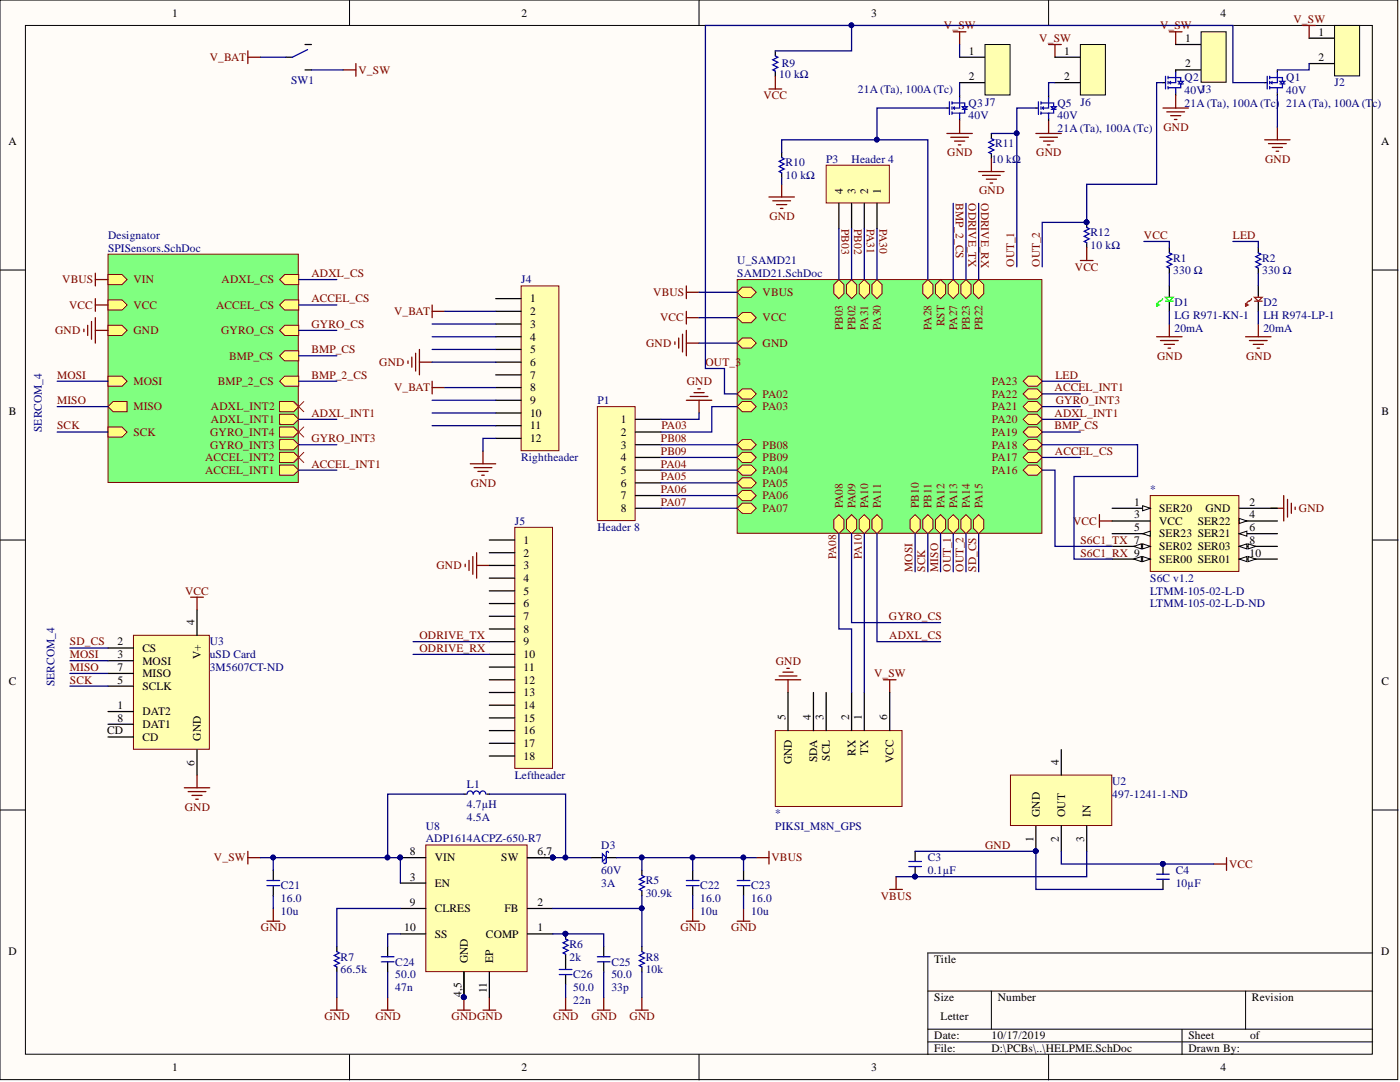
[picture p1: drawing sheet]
<svg xmlns="http://www.w3.org/2000/svg" width="279mm" height="216mm" viewBox="0 0 279 216" stroke-linecap="round" stroke-linejoin="round" font-family="sans-serif">
<defs><g id="words">
<g font-size="2.3">
<text x="34.3" y="3.3">1</text>
<text x="104.1" y="3.3">2</text>
<text x="173.8" y="3.3">3</text>
<text x="243.6" y="3.3">4</text>
<text x="193.4" y="10.9">1</text>
<text x="212.4" y="10.9">1</text>
<text x="236.5" y="8.4">1</text>
<text x="263.1" y="7.1">1</text>
<text x="193.4" y="16">2</text>
<text x="212.4" y="16">2</text>
<text x="236.5" y="13.4">2</text>
<text x="263.1" y="12.2">2</text>
<text x="1.7" y="29">A</text>
<text x="275.6" y="29">A</text>
<text x="168.2" y="38.8" transform="rotate(-90 168.2 38.8)">4</text>
<text x="170.7" y="38.8" transform="rotate(-90 170.7 38.8)">3</text>
<text x="173.2" y="38.8" transform="rotate(-90 173.2 38.8)">2</text>
<text x="175.8" y="38.8" transform="rotate(-90 175.8 38.8)">1</text>
<text x="105.8" y="60.3">1</text>
<text x="105.8" y="62.9">2</text>
<text x="105.8" y="65.4">3</text>
<text x="105.8" y="68">4</text>
<text x="105.8" y="70.5">5</text>
<text x="105.8" y="73">6</text>
<text x="105.8" y="75.6">7</text>
<text x="1.8" y="82.8">B</text>
<text x="105.8" y="78.1">8</text>
<text x="105.8" y="80.6">9</text>
<text x="105.8" y="83.2">10</text>
<text x="275.7" y="82.8">B</text>
<text x="105.8" y="85.7">11</text>
<text x="105.8" y="88.2">12</text>
<text x="123.9" y="84.4">1</text>
<text x="123.9" y="87">2</text>
<text x="123.9" y="89.5">3</text>
<text x="123.9" y="92">4</text>
<text x="123.9" y="94.6">5</text>
<text x="123.9" y="97.1">6</text>
<text x="123.9" y="99.6">7</text>
<text x="226.3" y="100.9">1</text>
<text x="249.3" y="100.9">2</text>
<text x="123.9" y="102.2">8</text>
<text x="226.3" y="103.4">3</text>
<text x="226.3" y="106">5</text>
<text x="231.3" y="102.2">SER20</text>
<text x="231.3" y="104.7">VCC</text>
<text x="231.3" y="107.2">SER23 SER21</text>
<text x="239" y="104.7">SER22</text>
<text x="240.6" y="102.2">GND</text>
<text x="249.3" y="103.4">4</text>
<text x="249.3" y="106">6</text>
<text x="104.5" y="108.5">1</text>
<text x="104.5" y="111.1">2</text>
<text x="104.5" y="113.6">3</text>
<text x="231.3" y="109.8">SER02 SER03</text>
<text x="231.3" y="112.3">SER00 SER01</text>
<text x="249.3" y="108.5">8</text>
<text x="249.3" y="111.1">10</text>
<text x="104.5" y="116.1">4</text>
<text x="104.5" y="118.7">5</text>
<text x="38.8" y="124.7" transform="rotate(-90 38.8 124.7)">4</text>
<text x="104.5" y="121.2">6</text>
<text x="104.5" y="123.7">7</text>
<text x="23.4" y="128.8">2</text>
<text x="23.4" y="131.3">3</text>
<text x="28.4" y="130.1">CS</text>
<text x="40.1" y="131.5" transform="rotate(-90 40.1 131.5)">V+</text>
<text x="104.5" y="126.3">8</text>
<text x="104.5" y="128.8">9</text>
<text x="104.5" y="131.3">10</text>
<text x="1.8" y="136.7">C</text>
<text x="23.4" y="136.4">5</text>
<text x="23.4" y="133.9">7</text>
<text x="28.4" y="132.6">MOSI</text>
<text x="28.4" y="137.7">SCLK</text>
<text x="28.4" y="135.1">MISO</text>
<text x="104.5" y="133.9">11</text>
<text x="104.5" y="136.4">12</text>
<text x="275.7" y="136.7">C</text>
<text x="23.4" y="141.5">1</text>
<text x="28.4" y="142.7">DAT2</text>
<text x="104.5" y="138.9">13</text>
<text x="104.5" y="141.5">14</text>
<text x="156.8" y="143.8" transform="rotate(-90 156.8 143.8)">5</text>
<text x="161.8" y="143.8" transform="rotate(-90 161.8 143.8)">4</text>
<text x="164.4" y="143.8" transform="rotate(-90 164.4 143.8)">3</text>
<text x="169.4" y="143.8" transform="rotate(-90 169.4 143.8)">2</text>
<text x="172" y="143.8" transform="rotate(-90 172 143.8)">1</text>
<text x="177.1" y="143.8" transform="rotate(-90 177.1 143.8)">6</text>
<text x="21.4" y="146.5">CD</text>
<text x="23.4" y="144">8</text>
<text x="28.4" y="145.3">DAT1</text>
<text x="28.4" y="147.8">CD</text>
<text x="40.1" y="147.8" transform="rotate(-90 40.1 147.8)">GND</text>
<text x="104.5" y="144">15</text>
<text x="104.5" y="146.5">16</text>
<text x="104.5" y="149.1">17</text>
<text x="38.8" y="152.8" transform="rotate(-90 38.8 152.8)">6</text>
<text x="104.5" y="151.6">18</text>
<text x="158" y="152.5" transform="rotate(-90 158 152.5)">GND</text>
<text x="163.1" y="152.1" transform="rotate(-90 163.1 152.1)">SDA</text>
<text x="165.6" y="151.8" transform="rotate(-90 165.6 151.8)">SCL</text>
<text x="170.7" y="150.8" transform="rotate(-90 170.7 150.8)">RX</text>
<text x="173.2" y="150.6" transform="rotate(-90 173.2 150.6)">TX</text>
<text x="178.3" y="152.3" transform="rotate(-90 178.3 152.3)">VCC</text>
<text x="211.3" y="152.6" transform="rotate(-90 211.3 152.6)">4</text>
<text x="207.5" y="163" transform="rotate(-90 207.5 163)">GND</text>
<text x="212.6" y="163" transform="rotate(-90 212.6 163)">OUT</text>
<text x="217.6" y="163" transform="rotate(-90 217.6 163)">IN</text>
<text x="81.8" y="170.6">8</text>
<text x="86.8" y="171.9">VIN</text>
<text x="100" y="171.9">SW</text>
<text x="107.3" y="170.6">6,7</text>
<text x="206.2" y="168" transform="rotate(-90 206.2 168)">1</text>
<text x="211.3" y="168" transform="rotate(-90 211.3 168)">2</text>
<text x="216.4" y="168" transform="rotate(-90 216.4 168)">3</text>
<text x="81.8" y="175.7">3</text>
<text x="86.8" y="177">EN</text>
<text x="80.7" y="185.8">10</text>
<text x="81.8" y="180.8">9</text>
<text x="86.8" y="182">CLRES</text>
<text x="100.7" y="182">FB</text>
<text x="107.3" y="185.8">1</text>
<text x="107.3" y="180.8">2</text>
<text x="1.7" y="190.6">D</text>
<text x="86.8" y="187.1">SS</text>
<text x="97" y="187.1">COMP</text>
<text x="275.6" y="190.6">D</text>
<text x="93.3" y="192.2" transform="rotate(-90 93.3 192.2)">GND</text>
<text x="98.4" y="192.2" transform="rotate(-90 98.4 192.2)">EP</text>
<text x="186.4" y="192.2">Title</text>
<text x="92.1" y="198.9" transform="rotate(-90 92.1 198.9)">4,5</text>
<text x="97.2" y="198.2" transform="rotate(-90 97.2 198.2)">11</text>
<text x="186.4" y="199.8">Size</text>
<text x="187.7" y="203.6">Letter</text>
<text x="199.1" y="199.8">Number</text>
<text x="249.9" y="199.8">Revision</text>
<text x="186.4" y="207.4">Date:</text>
<text x="186.4" y="209.9">File:</text>
<text x="197.9" y="207.4">10/17/2019</text>
<text x="197.9" y="209.9">D:\PCBs\..\HELPME.SchDoc</text>
<text x="237.2" y="207.4">Sheet</text>
<text x="237.2" y="209.9">Drawn By:</text>
<text x="249.5" y="207.4">of</text>
<text x="34.3" y="213.7">1</text>
<text x="104.1" y="213.7">2</text>
<text x="173.8" y="213.7">3</text>
<text x="243.6" y="213.7">4</text>
</g>
<g font-size="2.3" fill="#800000">
<text x="188.4" y="5.8">V_SW</text>
<text x="231.5" y="5.8">V_SW</text>
<text x="258.1" y="4.6">V_SW</text>
<text x="207.4" y="8.4">V_SW</text>
<text x="41.9" y="12.2">V_BAT</text>
<text x="71.5" y="14.7">V_SW</text>
<text x="152.4" y="19.8">VCC</text>
<text x="232.2" y="26.1">GND</text>
<text x="189.1" y="31.2">GND</text>
<text x="206.8" y="31.2">GND</text>
<text x="252.5" y="32.5">GND</text>
<text x="190.8" y="40.6" transform="rotate(90 190.8 40.6)">BMP_2_CS</text>
<text x="193.3" y="40.6" transform="rotate(90 193.3 40.6)">ODRIVE_TX</text>
<text x="195.4" y="38.8">GND</text>
<text x="195.8" y="40.6" transform="rotate(90 195.8 40.6)">ODRIVE_RX</text>
<text x="153.5" y="43.9">GND</text>
<text x="167.9" y="45.6" transform="rotate(90 167.9 45.6)">PB03</text>
<text x="170.5" y="45.6" transform="rotate(90 170.5 45.6)">PB02</text>
<text x="173" y="45.6" transform="rotate(90 173 45.6)">PA31</text>
<text x="175.5" y="45.6" transform="rotate(90 175.5 45.6)">PA30</text>
<text x="228.3" y="47.7">VCC</text>
<text x="246" y="47.7">LED</text>
<text x="202.4" y="53.2" transform="rotate(-90 202.4 53.2)">OUT_1</text>
<text x="207.5" y="53.2" transform="rotate(-90 207.5 53.2)">OUT_2</text>
<text x="12.4" y="56.5">VBUS</text>
<text x="26.6" y="56.5">VIN</text>
<text x="44.2" y="56.5">ADXL_CS</text>
<text x="62.1" y="55.3">ADXL_CS</text>
<text x="130.4" y="59.1">VBUS</text>
<text x="152.2" y="59.1">VBUS</text>
<text x="214.5" y="54">VCC</text>
<text x="13.8" y="61.6">VCC</text>
<text x="26.6" y="61.6">VCC</text>
<text x="43.1" y="61.6">ACCEL_CS</text>
<text x="62.1" y="60.3">ACCEL_CS</text>
<text x="62.1" y="65.4">GYRO_CS</text>
<text x="78.6" y="62.9">V_BAT</text>
<text x="131.7" y="64.2">VCC</text>
<text x="152.2" y="64.2">VCC</text>
<text x="168.2" y="65.9" transform="rotate(-90 168.2 65.9)">PB03</text>
<text x="170.7" y="65.9" transform="rotate(-90 170.7 65.9)">PB02</text>
<text x="173.2" y="65.8" transform="rotate(-90 173.2 65.8)">PA31</text>
<text x="175.8" y="65.8" transform="rotate(-90 175.8 65.8)">PA30</text>
<text x="185.9" y="65.8" transform="rotate(-90 185.9 65.8)">PA28</text>
<text x="188.5" y="65.1" transform="rotate(-90 188.5 65.1)">RST</text>
<text x="191" y="65.8" transform="rotate(-90 191 65.8)">PA27</text>
<text x="193.5" y="65.9" transform="rotate(-90 193.5 65.9)">PB23</text>
<text x="196.1" y="65.9" transform="rotate(-90 196.1 65.9)">PB22</text>
<text x="11" y="66.7">GND</text>
<text x="26.6" y="66.7">GND</text>
<text x="44.1" y="66.7">GYRO_CS</text>
<text x="45.7" y="71.8">BMP_CS</text>
<text x="62.1" y="70.5">BMP_CS</text>
<text x="128.9" y="69.2">GND</text>
<text x="152.2" y="69.2">GND</text>
<text x="230.9" y="71.8">GND</text>
<text x="248.7" y="71.8">GND</text>
<text x="11.4" y="75.6">MOSI</text>
<text x="26.6" y="76.8">MOSI</text>
<text x="43.5" y="76.8">BMP_2_CS</text>
<text x="62.1" y="75.6">BMP_2_CS</text>
<text x="75.7" y="73">GND</text>
<text x="137.1" y="76.8">GND</text>
<text x="140.8" y="73">OUT_3</text>
<text x="197.9" y="76.8">PA23</text>
<text x="210.6" y="75.6">LED</text>
<text x="11.4" y="80.6">MISO</text>
<text x="26.6" y="81.9">MISO</text>
<text x="42.1" y="81.9">ADXL_INT2</text>
<text x="62.1" y="83.2">ADXL_INT1</text>
<text x="78.6" y="78.1">V_BAT</text>
<text x="152.2" y="79.4">PA02</text>
<text x="152.2" y="81.9">PA03</text>
<text x="197.9" y="81.9">PA21</text>
<text x="197.9" y="79.4">PA22</text>
<text x="210.5" y="78.1">ACCEL_INT1</text>
<text x="210.5" y="83.2">ADXL_INT1</text>
<text x="210.7" y="80.6">GYRO_INT3</text>
<text x="11.4" y="85.7">SCK</text>
<text x="26.6" y="87">SCK</text>
<text x="41.9" y="87">GYRO_INT4</text>
<text x="41.9" y="89.5">GYRO_INT3</text>
<text x="42.1" y="84.4">ADXL_INT1</text>
<text x="62.1" y="88.2">GYRO_INT3</text>
<text x="131.9" y="88.2">PB08</text>
<text x="132" y="85.7">PA03</text>
<text x="152.2" y="89.5">PB08</text>
<text x="197.9" y="89.5">PA18</text>
<text x="197.9" y="87">PA19</text>
<text x="197.9" y="84.4">PA20</text>
<text x="210.5" y="85.7">BMP_CS</text>
<text x="40.9" y="92">ACCEL_INT2</text>
<text x="40.9" y="94.6">ACCEL_INT1</text>
<text x="62.1" y="93.3">ACCEL_INT1</text>
<text x="131.9" y="93.3">PA04</text>
<text x="131.9" y="95.8">PA05</text>
<text x="131.9" y="90.8">PB09</text>
<text x="152.2" y="92">PB09</text>
<text x="152.2" y="94.6">PA04</text>
<text x="197.9" y="92">PA17</text>
<text x="197.9" y="94.6">PA16</text>
<text x="210.5" y="90.8">ACCEL_CS</text>
<text x="93.9" y="97.1">GND</text>
<text x="131.9" y="98.4">PA06</text>
<text x="131.9" y="100.9">PA07</text>
<text x="152.2" y="97.1">PA05</text>
<text x="152.2" y="99.6">PA06</text>
<text x="168.2" y="101.4" transform="rotate(-90 168.2 101.4)">PA08</text>
<text x="170.7" y="101.4" transform="rotate(-90 170.7 101.4)">PA09</text>
<text x="173.2" y="101.4" transform="rotate(-90 173.2 101.4)">PA10</text>
<text x="175.8" y="101.4" transform="rotate(-90 175.8 101.4)">PA11</text>
<text x="183.4" y="101.4" transform="rotate(-90 183.4 101.4)">PB10</text>
<text x="185.9" y="101.4" transform="rotate(-90 185.9 101.4)">PB11</text>
<text x="188.5" y="101.4" transform="rotate(-90 188.5 101.4)">PA12</text>
<text x="191" y="101.4" transform="rotate(-90 191 101.4)">PA13</text>
<text x="193.5" y="101.4" transform="rotate(-90 193.5 101.4)">PA14</text>
<text x="196.1" y="101.4" transform="rotate(-90 196.1 101.4)">PA15</text>
<text x="152.2" y="102.2">PA07</text>
<text x="214.2" y="104.7">VCC</text>
<text x="259.2" y="102.2">GND</text>
<text x="87.1" y="113.6">GND</text>
<text x="166.9" y="111.6" transform="rotate(-90 166.9 111.6)">PA08</text>
<text x="172" y="111.6" transform="rotate(-90 172 111.6)">PA10</text>
<text x="215.6" y="108.5">S6C1_TX 7</text>
<text x="215.6" y="111.1">S6C1_RX 9</text>
<text x="36.9" y="118.7">VCC</text>
<text x="182.1" y="114.1" transform="rotate(-90 182.1 114.1)">MOSI</text>
<text x="184.7" y="114.1" transform="rotate(-90 184.7 114.1)">SCK</text>
<text x="187.2" y="114.1" transform="rotate(-90 187.2 114.1)">MISO</text>
<text x="189.7" y="114.1" transform="rotate(-90 189.7 114.1)">OUT_1</text>
<text x="192.3" y="114.1" transform="rotate(-90 192.3 114.1)">OUT_2</text>
<text x="194.8" y="114.1" transform="rotate(-90 194.8 114.1)">SD_CS</text>
<text x="177.4" y="123.7">GYRO_CS</text>
<text x="14" y="131.3">MOSI</text>
<text x="14" y="128.8">SD_CS</text>
<text x="83.7" y="127.5">ODRIVE_TX</text>
<text x="83.7" y="130.1">ODRIVE_RX</text>
<text x="177.5" y="127.5">ADXL_CS</text>
<text x="14" y="133.9">MISO</text>
<text x="14" y="136.4">SCK</text>
<text x="154.8" y="132.6">GND</text>
<text x="174.4" y="135.1">V_SW</text>
<text x="36.9" y="161.8">GND</text>
<text x="42.7" y="171.9">V_SW</text>
<text x="154" y="171.9">VBUS</text>
<text x="196.6" y="169.4">GND</text>
<text x="245.3" y="173.2">VCC</text>
<text x="175.8" y="179.5">VBUS</text>
<text x="52.1" y="185.8">GND</text>
<text x="135.8" y="185.8">GND</text>
<text x="145.9" y="185.8">GND</text>
<text x="64.8" y="203.6">GND</text>
<text x="74.9" y="203.6">GND</text>
<text x="90.1" y="203.6">GNDGND</text>
<text x="110.4" y="203.6">GND</text>
<text x="118" y="203.6">GND</text>
<text x="125.6" y="203.6">GND</text>
</g>
<g font-size="2.3" fill="#000080">
<text x="58.1" y="16.7">SW1</text>
<text x="155.5" y="15.5">10 kΩ</text>
<text x="156" y="13.4">R9</text>
<text x="236.4" y="16.2">Q2</text>
<text x="256.7" y="16.2">Q1</text>
<text x="266.3" y="17.2">J2</text>
<text x="171.2" y="18.5">21A (Ta), 100A (Tc)</text>
<text x="193.3" y="23.8">40V</text>
<text x="193.3" y="21.3">Q3 J7</text>
<text x="211" y="23.8">40V</text>
<text x="211" y="21.3">Q5</text>
<text x="215.6" y="21.1">J6</text>
<text x="236.4" y="18.8">40VJ3</text>
<text x="236.4" y="21.3">21A (Ta), 100A (Tc)</text>
<text x="256.7" y="18.8">40V</text>
<text x="256.7" y="21.3">21A (Ta), 100A (T</text>
<text x="273.9" y="21.3">c)</text>
<text x="198.6" y="29.4">R11</text>
<text x="211" y="26.4">21A (Ta), 100A (Tc)</text>
<text x="156.8" y="35.8">10 kΩ</text>
<text x="156.8" y="33.2">R10</text>
<text x="164.9" y="32.5">P3</text>
<text x="170" y="32.5">Header 4</text>
<text x="197.9" y="32.5">10 kΩ</text>
<text x="21.6" y="47.7">Designator</text>
<text x="217.6" y="47.2">R12</text>
<text x="21.6" y="50.2">SPISensors.SchDoc</text>
<text x="147.1" y="52.7">U_SAMD21</text>
<text x="217.6" y="49.7">10 kΩ</text>
<text x="234.1" y="52.2">R1</text>
<text x="251.9" y="52.2">R2</text>
<text x="104" y="56.5">J4</text>
<text x="147.1" y="55.3">SAMD21.SchDoc</text>
<text x="234.1" y="54.8">330 Ω</text>
<text x="251.9" y="54.8">330 Ω</text>
<text x="234.4" y="63.6">LG R971-KN-1</text>
<text x="234.4" y="61.1">D1</text>
<text x="252.1" y="63.6">LH R974-LP-1</text>
<text x="252.1" y="61.1">D2</text>
<text x="234.4" y="66.2">20mA</text>
<text x="252.1" y="66.2">20mA</text>
<text x="119.2" y="80.6">P1</text>
<text x="8.4" y="86.2" transform="rotate(-90 8.4 86.2)">SERCOM_4</text>
<text x="104" y="92">Rightheader</text>
<text x="229.6" y="98.4">*</text>
<text x="102.7" y="104.7">J5</text>
<text x="119.2" y="106">Header 8</text>
<text x="229.6" y="118.7">LTMM-105-02-L-D</text>
<text x="229.6" y="116.1">S6C v1.2</text>
<text x="229.6" y="121.2">LTMM-105-02-L-D-ND</text>
<text x="41.9" y="128.8">U3</text>
<text x="41.9" y="131.3">uSD Card</text>
<text x="10.9" y="136.9" transform="rotate(-90 10.9 136.9)">SERCOM_4</text>
<text x="41.9" y="133.9">3M5607CT-ND</text>
<text x="102.7" y="155.4">Leftheader</text>
<text x="93.2" y="161.2">4.7µH</text>
<text x="93.2" y="157.2">L1</text>
<text x="222" y="159.2">497-1241-1-ND</text>
<text x="222" y="156.7">U2</text>
<text x="85" y="165.6">U8</text>
<text x="93.2" y="163.8">4.5A</text>
<text x="154.7" y="163">*</text>
<text x="154.7" y="165.6">PIKSI_M8N_GPS</text>
<text x="85" y="168.1">ADP1614ACPZ-650-R7</text>
<text x="120" y="169.4">D3</text>
<text x="185.2" y="171.9">C3</text>
<text x="56.1" y="177.5">C21</text>
<text x="120" y="174.4">60V</text>
<text x="120" y="177">3A</text>
<text x="128.9" y="179">30.9k</text>
<text x="128.9" y="176.5">R5</text>
<text x="139.8" y="177.5">C22</text>
<text x="149.9" y="177.5">C23</text>
<text x="185.2" y="174.4">0.1µF</text>
<text x="234.6" y="177">10µF</text>
<text x="234.6" y="174.4">C4</text>
<text x="56.1" y="180">16.0</text>
<text x="56.1" y="182.5">10u</text>
<text x="139.8" y="180">16.0</text>
<text x="139.8" y="182.5">10u</text>
<text x="149.9" y="180">16.0</text>
<text x="149.9" y="182.5">10u</text>
<text x="68" y="191.7">R7</text>
<text x="113.6" y="191.7">2k</text>
<text x="113.6" y="189.1">R6</text>
<text x="128.9" y="191.7">R8</text>
<text x="68" y="194.2">66.5k</text>
<text x="78.9" y="195.2">50.0</text>
<text x="78.9" y="197.8">47n</text>
<text x="78.9" y="192.7">C24</text>
<text x="114.4" y="197.8">50.0</text>
<text x="114.4" y="195.2">C26</text>
<text x="122" y="195.2">50.0</text>
<text x="122" y="197.8">33p</text>
<text x="122" y="192.7">C25</text>
<text x="128.9" y="194.2">10k</text>
<text x="114.4" y="200.3">22n</text>
</g>
</g></defs>
<g fill="#fffcf8" stroke="#000" stroke-width=".2">
<path d="M0 0h278.9v215.4h-278.9z"/>
<path d="M5.1 5.1h268.8v205.3h-268.8z"/>
</g>
<g fill="none" stroke="#000" stroke-width=".2">
<path d="M69.8 0v5.1M139.5 0v5.1M209.3 0v5.1M0 53.9h5.1M274 53.9h5M0 107.8h5.1M274 107.8h5M0 161.6h5.1M274 161.6h5M185.2 197.8h88.8M197.9 197.8v7.6M248.6 197.8v7.6"/>
<path d="M274 190.2h-88.8v20.2M69.8 210.4v5.1M139.5 210.4v5.1M185.2 205.4h88.8M185.2 207.9h88.8M209.3 210.4v5.1M235.9 205.4v5"/>
</g>
<path d="M147.1 55.8h60.8v50.6h-60.8z" fill="#80ff80" stroke="#800000" stroke-width=".2"/>
<path d="M181.6 103.7l1-1 1 1v1.8l-1 1-1-1z" fill-rule="evenodd" fill="#ffff80"/>
<path d="M181.6 103.7l1-1 1 1v1.8l-1 1-1-1z" fill="none" stroke="#800000" stroke-width=".2"/>
<path d="M194.3 103.7l1-1 1 1v1.8l-1 1-1-1z" fill-rule="evenodd" fill="#ffff80"/>
<path d="M194.3 103.7l1-1 1 1v1.8l-1 1-1-1z" fill="none" stroke="#800000" stroke-width=".2"/>
<path d="M186.7 103.7l1-1 1 1v1.8l-1 1-1-1z" fill-rule="evenodd" fill="#ffff80"/>
<path d="M186.7 103.7l1-1 1 1v1.8l-1 1-1-1z" fill="none" stroke="#800000" stroke-width=".2"/>
<path d="M147.1 68.5l1-1.1h1.8l1 1.1-1 1h-1.8z" fill-rule="evenodd" fill="#ffff80"/>
<path d="M147.1 68.5l1-1.1h1.8l1 1.1-1 1h-1.8z" fill="none" stroke="#800000" stroke-width=".2"/>
<path d="M186.7 56.8l1-1 1 1v1.8l-1 1-1-1z" fill-rule="evenodd" fill="#ffff80"/>
<path d="M186.7 56.8l1-1 1 1v1.8l-1 1-1-1z" fill="none" stroke="#800000" stroke-width=".2"/>
<path d="M184.2 56.8l1-1 1 1v1.8l-1 1-1-1z" fill-rule="evenodd" fill="#ffff80"/>
<path d="M184.2 56.8l1-1 1 1v1.8l-1 1-1-1z" fill="none" stroke="#800000" stroke-width=".2"/>
<path d="M166.4 103.7l1-1 1 1v1.8l-1 1-1-1z" fill-rule="evenodd" fill="#ffff80"/>
<path d="M166.4 103.7l1-1 1 1v1.8l-1 1-1-1z" fill="none" stroke="#800000" stroke-width=".2"/>
<path d="M168.9 103.7l1.1-1 1 1v1.8l-1 1-1.1-1z" fill-rule="evenodd" fill="#ffff80"/>
<path d="M168.9 103.7l1.1-1 1 1v1.8l-1 1-1.1-1z" fill="none" stroke="#800000" stroke-width=".2"/>
<path d="M171.5 103.7l1-1 1 1v1.8l-1 1-1-1z" fill-rule="evenodd" fill="#ffff80"/>
<path d="M171.5 103.7l1-1 1 1v1.8l-1 1-1-1z" fill="none" stroke="#800000" stroke-width=".2"/>
<path d="M147.1 63.4l1-1h1.8l1 1-1 1h-1.8z" fill-rule="evenodd" fill="#ffff80"/>
<path d="M147.1 63.4l1-1h1.8l1 1-1 1h-1.8z" fill="none" stroke="#800000" stroke-width=".2"/>
<path d="M174 103.7l1-1 1 1v1.8l-1 1-1-1z" fill-rule="evenodd" fill="#ffff80"/>
<path d="M174 103.7l1-1 1 1v1.8l-1 1-1-1z" fill="none" stroke="#800000" stroke-width=".2"/>
<path d="M184.2 103.7l1-1 1 1v1.8l-1 1-1-1z" fill-rule="evenodd" fill="#ffff80"/>
<path d="M184.2 103.7l1-1 1 1v1.8l-1 1-1-1z" fill="none" stroke="#800000" stroke-width=".2"/>
<path d="M189.2 103.7l1-1 1.1 1v1.8l-1.1 1-1-1z" fill-rule="evenodd" fill="#ffff80"/>
<path d="M189.2 103.7l1-1 1.1 1v1.8l-1.1 1-1-1z" fill="none" stroke="#800000" stroke-width=".2"/>
<path d="M191.8 103.7l1-1 1 1v1.8l-1 1-1-1z" fill-rule="evenodd" fill="#ffff80"/>
<path d="M191.8 103.7l1-1 1 1v1.8l-1 1-1-1z" fill="none" stroke="#800000" stroke-width=".2"/>
<path d="M147.1 78.6l1-1h1.8l1 1-1 1h-1.8z" fill-rule="evenodd" fill="#ffff80"/>
<path d="M147.1 78.6l1-1h1.8l1 1-1 1h-1.8z" fill="none" stroke="#800000" stroke-width=".2"/>
<path d="M147.1 81.1l1-1h1.8l1 1-1 1.1h-1.8z" fill-rule="evenodd" fill="#ffff80"/>
<path d="M147.1 81.1l1-1h1.8l1 1-1 1.1h-1.8z" fill="none" stroke="#800000" stroke-width=".2"/>
<path d="M147.1 88.7l1-1h1.8l1 1-1 1.1h-1.8z" fill-rule="evenodd" fill="#ffff80"/>
<path d="M147.1 88.7l1-1h1.8l1 1-1 1.1h-1.8z" fill="none" stroke="#800000" stroke-width=".2"/>
<path d="M147.1 91.3l1-1h1.8l1 1-1 1h-1.8z" fill-rule="evenodd" fill="#ffff80"/>
<path d="M147.1 91.3l1-1h1.8l1 1-1 1h-1.8z" fill="none" stroke="#800000" stroke-width=".2"/>
<path d="M147.1 93.8l1-1h1.8l1 1-1 1h-1.8z" fill-rule="evenodd" fill="#ffff80"/>
<path d="M147.1 93.8l1-1h1.8l1 1-1 1h-1.8z" fill="none" stroke="#800000" stroke-width=".2"/>
<path d="M147.1 96.3l1-1h1.8l1 1-1 1.1h-1.8z" fill-rule="evenodd" fill="#ffff80"/>
<path d="M147.1 96.3l1-1h1.8l1 1-1 1.1h-1.8z" fill="none" stroke="#800000" stroke-width=".2"/>
<path d="M147.1 98.9l1-1h1.8l1 1-1 1h-1.8z" fill-rule="evenodd" fill="#ffff80"/>
<path d="M147.1 98.9l1-1h1.8l1 1-1 1h-1.8z" fill="none" stroke="#800000" stroke-width=".2"/>
<path d="M147.1 101.4l1-1h1.8l1 1-1 1h-1.8z" fill-rule="evenodd" fill="#ffff80"/>
<path d="M147.1 101.4l1-1h1.8l1 1-1 1h-1.8z" fill="none" stroke="#800000" stroke-width=".2"/>
<path d="M204.2 91.3l1-1h1.8l1 1-1 1h-1.8z" fill-rule="evenodd" fill="#ffff80"/>
<path d="M204.2 91.3l1-1h1.8l1 1-1 1h-1.8z" fill="none" stroke="#800000" stroke-width=".2"/>
<path d="M204.2 88.7l1-1h1.8l1 1-1 1.1h-1.8z" fill-rule="evenodd" fill="#ffff80"/>
<path d="M204.2 88.7l1-1h1.8l1 1-1 1.1h-1.8z" fill="none" stroke="#800000" stroke-width=".2"/>
<path d="M204.2 86.2l1-1h1.8l1 1-1 1h-1.8z" fill-rule="evenodd" fill="#ffff80"/>
<path d="M204.2 86.2l1-1h1.8l1 1-1 1h-1.8z" fill="none" stroke="#800000" stroke-width=".2"/>
<path d="M204.2 83.7l1-1h1.8l1 1-1 1h-1.8z" fill-rule="evenodd" fill="#ffff80"/>
<path d="M204.2 83.7l1-1h1.8l1 1-1 1h-1.8z" fill="none" stroke="#800000" stroke-width=".2"/>
<path d="M204.2 81.1l1-1h1.8l1 1-1 1.1h-1.8z" fill-rule="evenodd" fill="#ffff80"/>
<path d="M204.2 81.1l1-1h1.8l1 1-1 1.1h-1.8z" fill="none" stroke="#800000" stroke-width=".2"/>
<path d="M204.2 78.6l1-1h1.8l1 1-1 1h-1.8z" fill-rule="evenodd" fill="#ffff80"/>
<path d="M204.2 78.6l1-1h1.8l1 1-1 1h-1.8z" fill="none" stroke="#800000" stroke-width=".2"/>
<path d="M204.2 76.1l1-1h1.8l1 1-1 1h-1.8z" fill-rule="evenodd" fill="#ffff80"/>
<path d="M204.2 76.1l1-1h1.8l1 1-1 1h-1.8z" fill="none" stroke="#800000" stroke-width=".2"/>
<path d="M174 56.8l1-1 1 1v1.8l-1 1-1-1z" fill-rule="evenodd" fill="#ffff80"/>
<path d="M174 56.8l1-1 1 1v1.8l-1 1-1-1z" fill="none" stroke="#800000" stroke-width=".2"/>
<path d="M191.8 56.8l1-1 1 1v1.8l-1 1-1-1z" fill-rule="evenodd" fill="#ffff80"/>
<path d="M191.8 56.8l1-1 1 1v1.8l-1 1-1-1z" fill="none" stroke="#800000" stroke-width=".2"/>
<path d="M194.3 56.8l1-1 1 1v1.8l-1 1-1-1z" fill-rule="evenodd" fill="#ffff80"/>
<path d="M194.3 56.8l1-1 1 1v1.8l-1 1-1-1z" fill="none" stroke="#800000" stroke-width=".2"/>
<path d="M189.2 56.8l1-1 1.1 1v1.8l-1.1 1-1-1z" fill-rule="evenodd" fill="#ffff80"/>
<path d="M189.2 56.8l1-1 1.1 1v1.8l-1.1 1-1-1z" fill="none" stroke="#800000" stroke-width=".2"/>
<path d="M171.5 56.8l1-1 1 1v1.8l-1 1-1-1z" fill-rule="evenodd" fill="#ffff80"/>
<path d="M171.5 56.8l1-1 1 1v1.8l-1 1-1-1z" fill="none" stroke="#800000" stroke-width=".2"/>
<path d="M147.1 58.3l1-1h1.8l1 1-1 1h-1.8z" fill-rule="evenodd" fill="#ffff80"/>
<path d="M147.1 58.3l1-1h1.8l1 1-1 1h-1.8z" fill="none" stroke="#800000" stroke-width=".2"/>
<path d="M166.4 56.8l1-1 1 1v1.8l-1 1-1-1z" fill-rule="evenodd" fill="#ffff80"/>
<path d="M166.4 56.8l1-1 1 1v1.8l-1 1-1-1z" fill="none" stroke="#800000" stroke-width=".2"/>
<path d="M168.9 56.8l1.1-1 1 1v1.8l-1 1-1.1-1z" fill-rule="evenodd" fill="#ffff80"/>
<path d="M168.9 56.8l1.1-1 1 1v1.8l-1 1-1.1-1z" fill="none" stroke="#800000" stroke-width=".2"/>
<path d="M204.2 93.8l1-1h1.8l1 1-1 1h-1.8z" fill-rule="evenodd" fill="#ffff80"/>
<path d="M204.2 93.8l1-1h1.8l1 1-1 1h-1.8z" fill="none" stroke="#800000" stroke-width=".2"/>
<path d="M119.2 81.1h7.6v22.8h-7.6z" fill="#ffffb0" stroke="#800000" stroke-width=".2"/>
<path d="M126.8 83.7h5.1M126.8 86.2h5.1M126.8 88.7h5.1M126.8 91.3h5.1M126.8 93.8h5.1M126.8 96.3h5.1M126.8 98.9h5.1M126.8 101.4h5.1" fill="none" stroke="#000" stroke-width=".25"/>
<path d="M201.7 154.7h20.2v10h-20.2z" fill="#ffffb0" stroke="#800000" stroke-width=".2"/>
<g fill="none" stroke="#000" stroke-width=".25">
<path d="M233.4 49.4v1.1M233.4 53.5v1M233.4 57.1v2.2M251.1 49.4v1.1M251.1 53.5v1M251.1 57.1v2.2M233.4 60.1v2M251.1 60.1v2M211.8 149.6v5.1M182.6 169.9v2M182.6 172.9v2M206.7 164.8v5.1"/>
<path d="M211.8 164.8v5.1M216.9 164.8v5.1M232.1 172.4v2M232.1 175.4v2.1"/>
</g>
<g fill="#000080" stroke="#000080" stroke-width=".2">
<circle cx="206.7" cy="169.8" r=".47"/>
<circle cx="182.6" cy="174.9" r=".47"/>
<circle cx="232.1" cy="172.4" r=".47"/>
</g>
<path d="M233.4 50.5l.5 .2-1 .5 1 .5-1 .5 1 .5-1 .5 .5 .3M251.1 50.5l.5 .2-1 .5 1 .5-1 .5 1 .5-1 .5 .5 .3M181.4 172.9h2.5M181.4 171.9h2.5M230.8 175.4h2.6M230.8 174.4h2.6" fill="none" stroke="#00f" stroke-width=".25"/>
<path d="M249.8 59.6l-.2 .3-.3 .1M250.4 59.3h1.5l-.8 .8zM248.6 60.6l.5 .3-.5 .2zM249.3 60.1a.47 .47 0 0 0-.5 .5M250.4 60.1h1.5" fill="none" stroke="#f00" stroke-width=".25"/>
<g fill="none" stroke="#800000" stroke-width=".25">
<path d="M137 57.1v2.5M137 58.3h2.5M134.7 68.2v.5M135.5 67.4v2.1M136.2 66.7v3.5M137 62.1v2.6M137 65.9v5.1M137 68.5h2.5M137 63.4h2.5M230.8 67.2h5.1M231.6 68h3.5M232.4 68.7h2"/>
<path d="M233.1 69.5h.5M233.4 64.7v2.5M248.6 67.2h5.1M249.3 68h3.6M250.1 68.7h2M250.9 69.5h.5M251.1 64.7v2.5M177.6 177.5h2.5M178.8 174.9v2.6M242.2 172.4h2.6M244.8 171.1v2.6"/>
</g>
<path d="M232 59.6l-.2 .3-.2 .1M232.6 59.3h1.5l-.7 .8zM230.8 60.6l.5 .3-.5 .2zM231.6 60.1a.47 .47 0 0 0-.5 .5M232.6 60.1h1.5" fill="none" stroke="#0f0" stroke-width=".25"/>
<path d="M21.6 50.7h37.9v45.6h-37.9z" fill="#80ff80" stroke="#800000" stroke-width=".2"/>
<path d="M21.6 54.8h2.8l1 1-1 1h-2.8z" fill-rule="evenodd" fill="#ffff80"/>
<path d="M21.6 54.8h2.8l1 1-1 1h-2.8z" fill="none" stroke="#800000" stroke-width=".2"/>
<path d="M55.8 60.9l1-1.1h2.8v2.1h-2.8z" fill-rule="evenodd" fill="#ffff80"/>
<path d="M55.8 60.9l1-1.1h2.8v2.1h-2.8z" fill="none" stroke="#800000" stroke-width=".2"/>
<path d="M55.8 55.8l1-1h2.8v2h-2.8z" fill-rule="evenodd" fill="#ffff80"/>
<path d="M55.8 55.8l1-1h2.8v2h-2.8z" fill="none" stroke="#800000" stroke-width=".2"/>
<path d="M55.8 71l1-1h2.8v2h-2.8z" fill-rule="evenodd" fill="#ffff80"/>
<path d="M55.8 71l1-1h2.8v2h-2.8z" fill="none" stroke="#800000" stroke-width=".2"/>
<path d="M55.8 65.9l1-1h2.8v2h-2.8z" fill-rule="evenodd" fill="#ffff80"/>
<path d="M55.8 65.9l1-1h2.8v2h-2.8z" fill="none" stroke="#800000" stroke-width=".2"/>
<path d="M21.6 59.8h2.8l1 1.1-1 1h-2.8z" fill-rule="evenodd" fill="#ffff80"/>
<path d="M21.6 59.8h2.8l1 1.1-1 1h-2.8z" fill="none" stroke="#800000" stroke-width=".2"/>
<path d="M21.6 64.9h2.8l1 1-1 1h-2.8z" fill-rule="evenodd" fill="#ffff80"/>
<path d="M21.6 64.9h2.8l1 1-1 1h-2.8z" fill="none" stroke="#800000" stroke-width=".2"/>
<path d="M21.6 75.1h2.8l1 1-1 1h-2.8z" fill-rule="evenodd" fill="#ffff80"/>
<path d="M21.6 75.1h2.8l1 1-1 1h-2.8z" fill="none" stroke="#800000" stroke-width=".2"/>
<path d="M21.6 81.1l1-1h2.8v2.1h-2.8z" fill-rule="evenodd" fill="#ffff80"/>
<path d="M21.6 81.1l1-1h2.8v2.1h-2.8z" fill="none" stroke="#800000" stroke-width=".2"/>
<path d="M21.6 85.2h2.8l1 1-1 1h-2.8z" fill-rule="evenodd" fill="#ffff80"/>
<path d="M21.6 85.2h2.8l1 1-1 1h-2.8z" fill="none" stroke="#800000" stroke-width=".2"/>
<path d="M55.8 85.2h2.8l1 1-1 1h-2.8z" fill-rule="evenodd" fill="#ffff80"/>
<path d="M55.8 85.2h2.8l1 1-1 1h-2.8z" fill="none" stroke="#800000" stroke-width=".2"/>
<path d="M55.8 82.7h2.8l1 1-1 1h-2.8z" fill-rule="evenodd" fill="#ffff80"/>
<path d="M55.8 82.7h2.8l1 1-1 1h-2.8z" fill="none" stroke="#800000" stroke-width=".2"/>
<path d="M55.8 87.7h2.8l1 1-1 1.1h-2.8z" fill-rule="evenodd" fill="#ffff80"/>
<path d="M55.8 87.7h2.8l1 1-1 1.1h-2.8z" fill="none" stroke="#800000" stroke-width=".2"/>
<path d="M55.8 80.1h2.8l1 1-1 1.1h-2.8z" fill-rule="evenodd" fill="#ffff80"/>
<path d="M55.8 80.1h2.8l1 1-1 1.1h-2.8z" fill="none" stroke="#800000" stroke-width=".2"/>
<path d="M55.8 90.3h2.8l1 1-1 1h-2.8z" fill-rule="evenodd" fill="#ffff80"/>
<path d="M55.8 90.3h2.8l1 1-1 1h-2.8z" fill="none" stroke="#800000" stroke-width=".2"/>
<path d="M55.8 92.8h2.8l1 1-1 1h-2.8z" fill-rule="evenodd" fill="#ffff80"/>
<path d="M55.8 92.8h2.8l1 1-1 1h-2.8z" fill="none" stroke="#800000" stroke-width=".2"/>
<path d="M55.8 76.1l1-1h2.8v2h-2.8z" fill-rule="evenodd" fill="#ffff80"/>
<path d="M55.8 76.1l1-1h2.8v2h-2.8z" fill="none" stroke="#800000" stroke-width=".2"/>
<path d="M19 54.5v2.6M19 59.6v2.5M19 55.8h2.6M16.7 65.7v.5M17.5 64.9v2M18.3 64.2v3.5M19 63.4v5.1M19 60.9h2.6M19 65.9h2.6" fill="none" stroke="#800000" stroke-width=".25"/>
<path d="M26.6 126.8h15.2v22.7h-15.2z" fill="#ffffb0" stroke="#800000" stroke-width=".2"/>
<path d="M21.6 129.3h5M21.6 131.8h5M21.6 136.9h5M21.6 134.4h5M39.3 121.7v5.1M21.6 142h5M21.6 144.5h5M21.6 147.1h5M39.3 149.6v5.1" fill="none" stroke="#000" stroke-width=".25"/>
<path d="M38 119.2h2.6M39.3 119.2v2.5M36.8 157.2h5.1M37.5 158h3.6M38.3 158.7h2M39.1 159.5h.5M39.3 154.7v2.5" fill="none" stroke="#800000" stroke-width=".25"/>
<path d="M58.6 80.1l2 2.1M58.6 85.2l2 2M58.6 90.3l2 2M60.6 80.1l-2 2.1M60.6 85.2l-2 2M60.6 90.3l-2 2" fill="none" stroke="#f00" stroke-width=".2"/>
<path d="M164.9 33h12.6v7.5h-12.6z" fill="#ffffb0" stroke="#800000" stroke-width=".2"/>
<g fill="none" stroke="#000" stroke-width=".25">
<path d="M167.4 40.6v5M170 40.6v5M172.5 40.6v5M175 40.6v5M92.6 158.5h.5M97.2 158.5h.5M54.5 173.7v2M54.5 176.7v2M128.1 173.7v1M128.1 177.7v1M138.2 173.7v2M138.2 176.7v2"/>
<path d="M148.4 173.7v2M148.4 176.7v2M67.2 188.9v1M67.2 192.9v1.1M77.4 188.9v2M77.4 191.9v2.1M112.9 186.3v1.1M112.9 190.4v3M112.9 194.5v2M120.5 188.9v2M120.5 191.9v2.1M128.1 188.9v1"/>
<path d="M128.1 192.9v1.1"/>
</g>
<g fill="none" stroke="#800000" stroke-width=".25">
<path d="M53.3 183.8h2.5M54.5 181.3v2.5M67.2 199v2.6M77.4 199v2.6M92.6 199v2.6M97.7 199v2.6M112.9 199v2.6M120.5 199v2.6M128.1 199v2.6M137 183.8h2.5M138.2 181.3v2.5M147.1 183.8h2.6"/>
<path d="M148.4 181.3v2.5M66 201.6h2.5M76.1 201.6h2.5M91.3 201.6h2.6M96.4 201.6h2.5M111.6 201.6h2.5M119.2 201.6h2.6M126.8 201.6h2.6"/>
</g>
<g fill="#000080" stroke="#000080" stroke-width=".2">
<circle cx="92.5" cy="199" r=".47"/>
<circle cx="112.8" cy="186.3" r=".47"/>
</g>
<g fill="none" stroke="#00f" stroke-width=".25">
<path d="M94.4 158.5a.6 .6 0 0 0-.6-.7 .6 .6 0 0 0-.6 .7M95.7 158.5a.6 .6 0 0 0-.6-.7 .6 .6 0 0 0-.6 .7M96.9 158.5a.6 .6 0 0 0-.6-.7 .6 .6 0 0 0-.5 .7M53.3 176.7h2.5M53.3 175.7h2.5M128.1 174.7l.5 .2-1 .5 1 .6-1 .5 1 .5-1 .5 .5 .2M137 176.7h2.5M137 175.7h2.5M147.1 176.7h2.6M147.1 175.7h2.6M67.2 189.9l.5 .3-1 .5 1 .5-1 .5 1 .5-1 .5 .5 .2M76.1 191.9h2.5"/>
<path d="M76.1 190.9h2.5M111.6 194.5h2.5M111.6 193.4h2.5M112.9 187.4l.5 .2-1 .5 1 .5-1 .5 1 .5-1 .6 .5 .2M119.2 191.9h2.6M119.2 190.9h2.6M128.1 189.9l.5 .3-1 .5 1 .5-1 .5 1 .5-1 .5 .5 .2"/>
</g>
<path d="M85 168.6h20.2v25.3h-20.2z" fill="#ffffb0" stroke="#800000" stroke-width=".2"/>
<g fill="none" stroke="#000" stroke-width=".25">
<path d="M57.1 11.4h1.2M60.9 14h1.2M60.9 8.9h1.2M154.7 10.2v1M154.7 14.2v1M156 30.4v1M156 34.5v1M197.9 26.6v1M197.9 30.7v1M216.9 44.4v1M216.9 48.4v1M79.9 176.2h5.1"/>
<path d="M79.9 171.1h5.1M105.3 171.1h5M118 171.1h2.2M121 171.1h2M79.9 186.3h5.1M79.9 181.3h5.1M92.6 194v5M97.7 194v5M105.3 186.3h5M105.3 181.3h5"/>
</g>
<g fill="#000080" stroke="#000080" stroke-width=".2">
<circle cx="92.5" cy="199" r=".47"/>
<circle cx="110.3" cy="171.1" r=".47"/>
<circle cx="79.9" cy="171.1" r=".47"/>
<circle cx="216.8" cy="44.3" r=".47"/>
</g>
<path d="M61.4 9.9l-3.1 1.5M154.7 11.2l.5 .2-1 .5 1 .5-1 .5 1 .5-1 .6 .5 .2M156 31.4l.5 .3-1 .5 1 .5-1 .5 1 .5-1 .5 .5 .3M197.9 27.6l.5 .3-1.1 .5 1.1 .5-1.1 .5 1.1 .5-1.1 .5 .6 .3M216.9 45.4l.5 .2-1 .6 1 .5-1 .5 1 .5-1 .5 .5 .2M120.2 170.4l.8 .7-.8 .8zM120.9 172.1l-.2 .2-.2-.2M121.4 170.1l-.2-.2-.2 .2v2.1" fill="none" stroke="#00f" stroke-width=".25"/>
<g fill="none" stroke="#800000" stroke-width=".25">
<path d="M49.5 10.2v2.5M49.5 11.4h2.5M153.5 17.8h2.5M154.7 15.2v2.6M190.2 6.3h2.6M191.5 6.3v2.6M209.3 8.9h2.5M210.5 8.9v2.5M233.4 6.3h2.5M234.6 6.3v2.6M260 5.1h2.5M261.3 5.1v2.5"/>
<path d="M206.7 26.6h5.1M207.5 27.4h3.5M208.3 28.2h2M209 28.9h.5M209.3 24.1v2.5M215.6 52h2.5M216.9 49.4v2.6M137 79.9h5M137.7 79.1h3.6M138.5 78.3h2M139.3 77.6h.5M139.5 79.9v2.5"/>
<path d="M256.2 98.9v5.1M257 99.6v3.6M219.4 102.7v2.5M219.4 104h2.6M253.7 101.4h2.5M257.7 100.4v2M258.5 101.2v.5M154.7 135.6h5.1M155.5 134.9h3.5M156.3 134.1h2M157 133.4h.5M157.3 135.6v2.6"/>
<path d="M176.3 135.6h2.5M177.6 135.6v2.6M49.5 169.9v2.5M49.5 171.1h2.5M150.9 171.1h2.6M153.5 169.9v2.5"/>
</g>
<path d="M154.7 145.8h25.3v15.1h-25.3z" fill="#ffffb0" stroke="#800000" stroke-width=".2"/>
<path d="M157.3 138.2v7.6M162.3 138.2v7.6M164.9 138.2v7.6M170 138.2v7.6M172.5 138.2v7.6M177.6 138.2v7.6" fill="none" stroke="#000" stroke-width=".25"/>
<path d="M92.8 112.6v.5M93.6 111.8v2M94.4 111.1v3.5M95.1 110.3v5.1M95.1 112.8h2.6" fill="none" stroke="#800000" stroke-width=".25"/>
<path d="M102.7 105.2h7.6v48.1h-7.6z" fill="#ffffb0" stroke="#800000" stroke-width=".2"/>
<g fill="none" stroke="#000" stroke-width=".25">
<path d="M97.7 107.8h5M97.7 110.3h5M97.7 112.8h5M97.7 115.4h5M97.7 117.9h5M97.7 120.4h5M97.7 123h5M97.7 125.5h5M97.7 128h5M97.7 130.6h5M97.7 133.1h5M97.7 135.6h5"/>
<path d="M97.7 138.2h5M97.7 140.7h5M97.7 143.2h5M97.7 145.8h5M97.7 148.3h5M97.7 150.9h5"/>
</g>
<path d="M81.4 72v.5M82.2 71.2v2.1M82.9 70.5v3.5M83.7 69.7v5.1M83.7 72.3h2.5M93.9 92.5h5M94.6 93.3h3.6M95.4 94.1h2M96.1 94.8h.5M96.4 90v2.5" fill="none" stroke="#800000" stroke-width=".25"/>
<path d="M104 57.1h7.5v32.8h-7.5z" fill="#ffffb0" stroke="#800000" stroke-width=".2"/>
<g fill="none" stroke="#000" stroke-width=".25">
<path d="M191.5 19v.5M209.3 19v.5M232.1 16.5h.5M234.6 14v.5M234.6 18.5v.5M252.4 16.5h.5M254.9 14v.5M254.9 18.5v.5M189 21.6h.5M191.5 23.6v.5M206.7 21.6h.5M209.3 23.6v.5"/>
<path d="M98.9 59.6h5.1M98.9 62.1h5.1M98.9 64.7h5.1M98.9 67.2h5.1M98.9 69.7h5.1M98.9 72.3h5.1M98.9 74.8h5.1M98.9 77.3h5.1M98.9 79.9h5.1M98.9 82.4h5.1M98.9 84.9h5.1M98.9 87.5h5.1"/>
</g>
<g fill="none" stroke="#800000" stroke-width=".25">
<path d="M68.5 14h2.5M71 12.7v2.5M234.6 19v2.6M153.5 39.3h5M156 36.8v2.5M189 26.6h5M189.7 27.4h3.6M190.5 28.2h2M191.3 28.9h.5M191.5 24.1v2.5M195.3 34.2h5.1M196.1 35h3.5"/>
<path d="M196.8 35.8h2.1M197.6 36.5h.5M197.9 31.7v2.5M232.1 21.6h5.1M232.9 22.3h3.5M233.6 23.1h2M234.4 23.8h.5M252.4 27.9h5.1M253.2 28.7h3.5M253.9 29.4h2M254.7 30.2h.5M254.9 25.4v2.5"/>
<path d="M154.2 40.1h3.6M155 40.8h2M155.7 41.6h.6M86.2 60.9v2.5M86.2 76.1v2.5M86.2 77.3h2.6M86.2 62.1h2.6"/>
</g>
<g fill="none" stroke="#00f" stroke-width=".25">
<path d="M191.5 19.5v2.1h-1.3M209.3 19.5v2.1h-1.3M232.6 15.2v2.6M233.1 17.5h1.5v1M233.1 15.5h2.5v.7M233.1 15.2v.5M233.1 16.2v.5M233.1 17.2v.6M233.6 16.2l-.2 .3 .2 .2M234.6 14.5v2h-1.2M235.1 16.7h1.1M235.6 16.7l.6-.5h-1.1l.5 .5v.8h-1"/>
<path d="M252.9 15.2v2.6M253.4 17.5h1.5v1M253.4 15.5h2.5v.7M253.4 15.2v.5M253.4 16.2v.5M253.4 17.2v.6M253.9 16.2l-.2 .3 .2 .2M254.9 14.5v2h-1.2M255.4 16.7h1M255.9 16.7l.5-.5h-1l.5 .5v.8h-1M189.5 20.3v2.5M190 22.6h1.5v1"/>
<path d="M190 20.5h2.5v.8M190 20.3v.5M190 21.3v.5M190 22.3v.5M190.5 21.3l-.3 .3 .3 .2M192 21.8h1M192.5 21.8l.5-.5h-1l.5 .5v.8h-1M207.2 20.3v2.5M207.7 22.6h1.6v1M207.7 20.5h2.6v.8M207.7 20.3v.5M207.7 21.3v.5"/>
<path d="M207.7 22.3v.5M208.3 21.3l-.3 .3 .3 .2M209.8 21.8h1M210.3 21.8l.5-.5h-1l.5 .5v.8h-1"/>
</g>
<path d="M229.6 98.9h17.6v15.1h-17.6z" fill="#ffffb0" stroke="#800000" stroke-width=".2"/>
<path d="M222 101.4h7.6" fill="none" stroke="#000" stroke-width=".25"/>
<path d="M228 100.9l1.6 .5-1.6 .5z" fill="#fffcf8"/>
<path d="M228 100.9l1.6 .5-1.6 .5z" fill="none" stroke="#000" stroke-width=".2"/>
<path d="M222 104h7.6M247.3 101.4h7.6M247.3 104h7.6" fill="none" stroke="#000" stroke-width=".25"/>
<path d="M247.3 103.4l1.5 .6-1.5 .5z" fill="#fffcf8"/>
<path d="M247.3 103.4l1.5 .6-1.5 .5z" fill="none" stroke="#000" stroke-width=".2"/>
<path d="M222 106.5h7.6" fill="none" stroke="#000" stroke-width=".25"/>
<path d="M228 106.5l1.6-.5v1z" fill="#fffcf8"/>
<path d="M228 106.5l1.6-.5v1z" fill="none" stroke="#000" stroke-width=".2"/>
<path d="M247.3 106.5h7.6" fill="none" stroke="#000" stroke-width=".25"/>
<path d="M247.3 106.5l1.5-.5v1z" fill="#fffcf8"/>
<path d="M247.3 106.5l1.5-.5v1z" fill="none" stroke="#000" stroke-width=".2"/>
<path d="M222 109h7.6" fill="none" stroke="#000" stroke-width=".25"/>
<path d="M228 108.5l1.6 .5-1.6 .5z" fill="#fffcf8"/>
<path d="M228 108.5l1.6 .5-1.6 .5z" fill="none" stroke="#000" stroke-width=".2"/>
<path d="M226.3 109l1.5-.5v1z" fill="#fffcf8"/>
<path d="M226.3 109l1.5-.5v1z" fill="none" stroke="#000" stroke-width=".2"/>
<path d="M247.3 109h7.6" fill="none" stroke="#000" stroke-width=".25"/>
<path d="M247.3 109l1.5-.5v1z" fill="#fffcf8"/>
<path d="M247.3 109l1.5-.5v1z" fill="none" stroke="#000" stroke-width=".2"/>
<path d="M249.1 108.5l1.5 .5-1.5 .5z" fill="#fffcf8"/>
<path d="M249.1 108.5l1.5 .5-1.5 .5z" fill="none" stroke="#000" stroke-width=".2"/>
<path d="M222 111.6h7.6" fill="none" stroke="#000" stroke-width=".25"/>
<path d="M228 111.1l1.6 .5-1.6 .5z" fill="#fffcf8"/>
<path d="M228 111.1l1.6 .5-1.6 .5z" fill="none" stroke="#000" stroke-width=".2"/>
<path d="M226.3 111.6l1.5-.5v1z" fill="#fffcf8"/>
<path d="M226.3 111.6l1.5-.5v1z" fill="none" stroke="#000" stroke-width=".2"/>
<path d="M247.3 111.6h7.6" fill="none" stroke="#000" stroke-width=".25"/>
<path d="M247.3 111.6l1.5-.5v1z" fill="#fffcf8"/>
<path d="M247.3 111.6l1.5-.5v1z" fill="none" stroke="#000" stroke-width=".2"/>
<path d="M249.1 111.1l1.5 .5-1.5 .5z" fill="#fffcf8"/>
<path d="M249.1 111.1l1.5 .5-1.5 .5z" fill="none" stroke="#000" stroke-width=".2"/>
<path d="M261.3 7.6h5M261.3 12.7h5" fill="none" stroke="#000" stroke-width=".25"/>
<path d="M266.3 5.1h5v10h-5z" fill="#ffffb0" stroke="#000" stroke-width=".2"/>
<path d="M234.6 8.9h5.1M234.6 14h5.1" fill="none" stroke="#000" stroke-width=".25"/>
<path d="M239.7 6.3h5v10.1h-5z" fill="#ffffb0" stroke="#000" stroke-width=".2"/>
<path d="M210.5 11.4h5.1M210.5 16.5h5.1" fill="none" stroke="#000" stroke-width=".25"/>
<path d="M215.6 8.9h5v10h-5z" fill="#ffffb0" stroke="#000" stroke-width=".2"/>
<path d="M191.5 11.4h5.1M191.5 16.5h5.1" fill="none" stroke="#000" stroke-width=".25"/>
<path d="M196.6 8.9h5v10h-5z" fill="#ffffb0" stroke="#000" stroke-width=".2"/>
<g fill="none" stroke="#000080" stroke-width=".25">
<path d="M52 11.4h5.1M62.1 14h6.4M154.7 10.2h15.3v-5.1h76v11.4h6.4M170 5.1h-29.2v68.4h3.8v5.1h2.5M191.5 8.9v2.5M191.5 16.5v2.5M210.5 16.5h-1.2v2.5M232.1 16.5h-1.3v20.3h-13.9v7.6h-8.9v8.8M254.9 19v6.4M261.3 12.7v1.3h-6.4M156 30.4v-2.5h29.2v27.9M156 35.5v1.3"/>
<path d="M189 21.6h-14v6.3M197.9 26.6h5M206.7 21.6h-3.8v31.6M59.6 55.8h7.6M139.5 58.3h7.6M167.4 45.6v10.2M170 45.6v10.2M172.5 45.6v10.2M175 45.6v10.2M190.2 40.6v15.2M192.8 40.6v15.2M195.3 40.6v15.2"/>
<path d="M228.3 48.2h5.1v1.2M233.4 54.5v2.6M246 48.2h5.1v1.2M251.1 54.5v2.6M11.4 76.1h10.2M59.6 76.1h7.6M59.6 60.9h7.6M59.6 65.9h7.6M59.6 71h7.6M86.2 64.7h12.7M86.2 67.2h12.7M86.2 69.7h12.7"/>
<path d="M86.2 79.9h12.7M86.2 72.3h12.7M88.8 77.3h10.1M88.8 62.1h10.1M139.5 68.5h7.6M139.5 63.4h7.6M208 78.6h7.6M208 76.1h7.6M233.4 62.1v2.6M251.1 62.1v2.6M11.4 86.2h10.2M11.4 81.1h10.2"/>
<path d="M59.6 83.7h7.6M59.6 93.8h7.6M59.6 88.7h7.6M86.2 82.4h12.7M86.2 84.9h12.7M98.9 87.5h-2.5v2.5M131.9 91.3h15.2M131.9 93.8h15.2M131.9 96.3h15.2M131.9 98.9h15.2M131.9 88.7h15.2M139.5 82.4v1.3h-7.6"/>
<path d="M147.1 81.1h-5.1v5.1h-10.1M208 88.7h19v6.4h-12.7v16.5h7.7M208 93.8h2.5v15.2h11.5M208 91.3h7.6M208 86.2h7.6M208 83.7h7.6M208 81.1h7.6M131.9 101.4h15.2M167.4 106.5v19h2.6v12.7M170 106.5v17.7h17.7M172.5 106.5v31.7M175 106.5v21.5h12.7"/>
<path d="M182.6 106.5v7.6M185.2 106.5v7.6M187.7 106.5v7.6M190.2 106.5v7.6M192.8 106.5v7.6M195.3 106.5v7.6M14 129.3h7.6M14 131.8h7.6M14 134.4h7.6M14 136.9h7.6M82.4 128h15.3M82.4 130.6h15.3"/>
<path d="M92.6 158.5h-15.2v12.6M97.7 158.5h15.2v12.6h-2.6M52 171.1h2.5M54.5 173.7v-2.6h25.4v5.1M54.5 178.7v2.6M112.9 171.1h5.1M123 171.1h5.1M128.1 173.7v-2.6h20.3v2.6M128.1 178.7v2.6M138.2 171.1v2.6M138.2 178.7v2.6M148.4 178.7v2.6"/>
<path d="M148.4 171.1h2.5M182.6 169.9h24.1v7.6h25.4M211.8 169.9v2.5h30.4M216.9 169.9v5h-38.1M67.2 194v5M77.4 194v5M79.9 186.3h-2.5v2.6M79.9 181.3h-12.7v7.6M110.3 186.3h10.2v2.6M110.3 181.3h17.8v7.6M112.9 196.5v2.5M120.5 194v5"/>
<path d="M128.1 194v5"/>
</g>
<g fill="#000080" stroke="#000080" stroke-width=".2">
<circle cx="182.6" cy="174.9" r=".47"/>
<circle cx="206.7" cy="169.8" r=".47"/>
<circle cx="232.1" cy="172.4" r=".47"/>
<circle cx="112.8" cy="186.3" r=".47"/>
<circle cx="128.1" cy="181.2" r=".47"/>
<circle cx="138.2" cy="171.1" r=".47"/>
<circle cx="77.3" cy="171.1" r=".47"/>
<circle cx="112.8" cy="171.1" r=".47"/>
<circle cx="110.3" cy="171.1" r=".47"/>
<circle cx="128.1" cy="171.1" r=".47"/>
<circle cx="54.5" cy="171.1" r=".47"/>
<circle cx="148.4" cy="171.1" r=".47"/>
<circle cx="79.9" cy="171.1" r=".47"/>
<circle cx="175" cy="27.9" r=".47"/>
<circle cx="216.8" cy="44.3" r=".47"/>
<circle cx="169.9" cy="5" r=".47"/>
<circle cx="202.9" cy="26.6" r=".47"/>
</g>
<use href="#words"/>
</svg>
